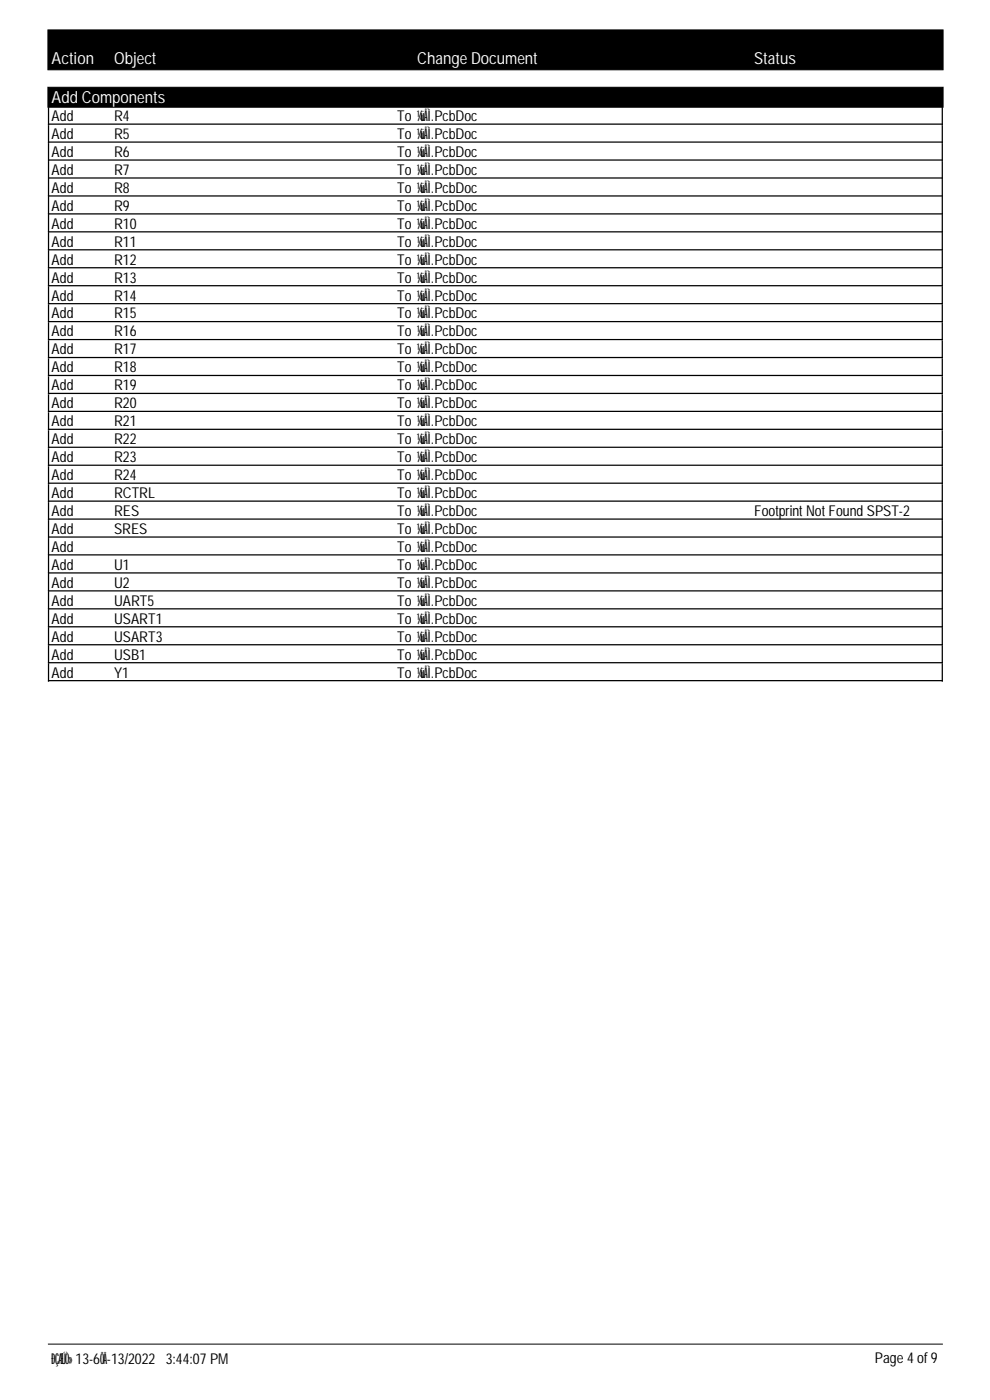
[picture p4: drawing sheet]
<svg xmlns="http://www.w3.org/2000/svg" width="210mm" height="297mm" viewBox="0 0 210 297" stroke-linecap="round" stroke-linejoin="round" font-family="sans-serif">
<defs><g id="words">
<g font-size="3.5" fill="#fff">
<text x="11" y="13.6">Action</text>
<text x="24.2" y="13.6">Object</text>
<text x="88.5" y="13.6">Change Document</text>
<text x="159.9" y="13.6">Status</text>
<text x="11" y="21.8">Add Components</text>
</g>
<g font-size="3.2">
<text x="11" y="25.7">Add</text>
<text x="11" y="29.5">Add</text>
<text x="24.2" y="25.7">R4</text>
<text x="24.2" y="29.5">R5</text>
<text x="84.2" y="25.7">To¼</text>
<text x="84.2" y="29.5">To¼</text>
<text x="89.2" y="25.7">üÌ.PcbDoc</text>
<text x="89.2" y="29.5">üÌ.PcbDoc</text>
<text x="89.9" y="25.7">Å</text>
<text x="89.9" y="29.5">Å</text>
<text x="11" y="33.3">Add</text>
<text x="24.2" y="33.3">R6</text>
<text x="84.2" y="33.3">To¼</text>
<text x="89.2" y="33.3">üÌ.PcbDoc</text>
<text x="89.9" y="33.3">Å</text>
<text x="11" y="37.1">Add</text>
<text x="11" y="40.9">Add</text>
<text x="24.2" y="37.1">R7</text>
<text x="24.2" y="40.9">R8</text>
<text x="84.2" y="37.1">To¼</text>
<text x="84.2" y="40.9">To¼</text>
<text x="89.2" y="37.1">üÌ.PcbDoc</text>
<text x="89.2" y="40.9">üÌ.PcbDoc</text>
<text x="89.9" y="37.1">Å</text>
<text x="89.9" y="40.9">Å</text>
<text x="11" y="44.7">Add</text>
<text x="24.2" y="44.7">R9</text>
<text x="84.2" y="44.7">To¼</text>
<text x="89.2" y="44.7">üÌ.PcbDoc</text>
<text x="89.9" y="44.7">Å</text>
<text x="11" y="48.5">Add</text>
<text x="11" y="52.4">Add</text>
<text x="24.2" y="48.5">R10</text>
<text x="24.2" y="52.4">R11</text>
<text x="84.2" y="48.5">To¼</text>
<text x="84.2" y="52.4">To¼</text>
<text x="89.2" y="48.5">üÌ.PcbDoc</text>
<text x="89.2" y="52.4">üÌ.PcbDoc</text>
<text x="89.9" y="48.5">Å</text>
<text x="89.9" y="52.4">Å</text>
<text x="11" y="56.2">Add</text>
<text x="11" y="60">Add</text>
<text x="24.2" y="56.2">R12</text>
<text x="24.2" y="60">R13</text>
<text x="84.2" y="56.2">To¼</text>
<text x="84.2" y="60">To¼</text>
<text x="89.2" y="56.2">üÌ.PcbDoc</text>
<text x="89.2" y="60">üÌ.PcbDoc</text>
<text x="89.9" y="56.2">Å</text>
<text x="89.9" y="60">Å</text>
<text x="11" y="63.8">Add</text>
<text x="24.2" y="63.8">R14</text>
<text x="84.2" y="63.8">To¼</text>
<text x="89.2" y="63.8">üÌ.PcbDoc</text>
<text x="89.9" y="63.8">Å</text>
<text x="11" y="67.6">Add</text>
<text x="11" y="71.4">Add</text>
<text x="24.2" y="67.6">R15</text>
<text x="24.2" y="71.4">R16</text>
<text x="84.2" y="67.6">To¼</text>
<text x="84.2" y="71.4">To¼</text>
<text x="89.2" y="67.6">üÌ.PcbDoc</text>
<text x="89.2" y="71.4">üÌ.PcbDoc</text>
<text x="89.9" y="67.6">Å</text>
<text x="89.9" y="71.4">Å</text>
<text x="11" y="75.2">Add</text>
<text x="24.2" y="75.2">R17</text>
<text x="84.2" y="75.2">To¼</text>
<text x="89.2" y="75.2">üÌ.PcbDoc</text>
<text x="89.9" y="75.2">Å</text>
<text x="11" y="79">Add</text>
<text x="11" y="82.8">Add</text>
<text x="24.2" y="79">R18</text>
<text x="24.2" y="82.8">R19</text>
<text x="84.2" y="79">To¼</text>
<text x="84.2" y="82.8">To¼</text>
<text x="89.2" y="79">üÌ.PcbDoc</text>
<text x="89.2" y="82.8">üÌ.PcbDoc</text>
<text x="89.9" y="79">Å</text>
<text x="89.9" y="82.8">Å</text>
<text x="11" y="86.6">Add</text>
<text x="24.2" y="86.6">R20</text>
<text x="84.2" y="86.6">To¼</text>
<text x="89.2" y="86.6">üÌ.PcbDoc</text>
<text x="89.9" y="86.6">Å</text>
<text x="11" y="90.5">Add</text>
<text x="11" y="94.3">Add</text>
<text x="24.2" y="90.5">R21</text>
<text x="24.2" y="94.3">R22</text>
<text x="84.2" y="90.5">To¼</text>
<text x="84.2" y="94.3">To¼</text>
<text x="89.2" y="90.5">üÌ.PcbDoc</text>
<text x="89.2" y="94.3">üÌ.PcbDoc</text>
<text x="89.9" y="90.5">Å</text>
<text x="89.9" y="94.3">Å</text>
<text x="11" y="98.1">Add</text>
<text x="11" y="101.9">Add</text>
<text x="24.2" y="98.1">R23</text>
<text x="24.2" y="101.9">R24</text>
<text x="84.2" y="98.1">To¼</text>
<text x="84.2" y="101.9">To¼</text>
<text x="89.2" y="98.1">üÌ.PcbDoc</text>
<text x="89.2" y="101.9">üÌ.PcbDoc</text>
<text x="89.9" y="98.1">Å</text>
<text x="89.9" y="101.9">Å</text>
<text x="11" y="105.7">Add</text>
<text x="24.2" y="105.7">RCTRL</text>
<text x="84.2" y="105.7">To¼</text>
<text x="89.2" y="105.7">üÌ.PcbDoc</text>
<text x="89.9" y="105.7">Å</text>
<text x="11" y="109.5">Add</text>
<text x="11" y="113.3">Add</text>
<text x="24.2" y="109.5">RES</text>
<text x="24.2" y="113.3">SRES</text>
<text x="84.2" y="109.5">To¼</text>
<text x="84.2" y="113.3">To¼</text>
<text x="89.2" y="109.5">üÌ.PcbDoc</text>
<text x="89.2" y="113.3">üÌ.PcbDoc</text>
<text x="89.9" y="109.5">Å</text>
<text x="89.9" y="113.3">Å</text>
<text x="159.9" y="109.5">Footprint Not Found SPST-2</text>
<text x="11" y="117.1">Add</text>
<text x="84.2" y="117.1">To¼</text>
<text x="89.2" y="117.1">üÌ.PcbDoc</text>
<text x="89.9" y="117.1">Å</text>
<text x="11" y="120.9">Add</text>
<text x="11" y="124.7">Add</text>
<text x="24.2" y="120.9">U1</text>
<text x="24.2" y="124.7">U2</text>
<text x="84.2" y="120.9">To¼</text>
<text x="84.2" y="124.7">To¼</text>
<text x="89.2" y="120.9">üÌ.PcbDoc</text>
<text x="89.2" y="124.7">üÌ.PcbDoc</text>
<text x="89.9" y="120.9">Å</text>
<text x="89.9" y="124.7">Å</text>
<text x="11" y="128.6">Add</text>
<text x="24.2" y="128.6">UART5</text>
<text x="84.2" y="128.6">To¼</text>
<text x="89.2" y="128.6">üÌ.PcbDoc</text>
<text x="89.9" y="128.6">Å</text>
<text x="11" y="132.4">Add</text>
<text x="11" y="136.2">Add</text>
<text x="24.2" y="132.4">USART1</text>
<text x="24.2" y="136.2">USART3</text>
<text x="84.2" y="132.4">To¼</text>
<text x="84.2" y="136.2">To¼</text>
<text x="89.2" y="132.4">üÌ.PcbDoc</text>
<text x="89.2" y="136.2">üÌ.PcbDoc</text>
<text x="89.9" y="132.4">Å</text>
<text x="89.9" y="136.2">Å</text>
<text x="11" y="140">Add</text>
<text x="11" y="143.8">Add</text>
<text x="24.2" y="140">USB1</text>
<text x="24.2" y="143.8">Y1</text>
<text x="84.2" y="140">To¼</text>
<text x="84.2" y="143.8">To¼</text>
<text x="89.2" y="140">üÌ.PcbDoc</text>
<text x="89.2" y="143.8">üÌ.PcbDoc</text>
<text x="89.9" y="140">Å</text>
<text x="89.9" y="143.8">Å</text>
<text x="11" y="289.4">ÐÆ</text>
<text x="11.7" y="289.4">ÇÚ» 13-6Ô</text>
<text x="13.8" y="289.4">Ò</text>
<text x="22" y="289.4">Â</text>
<text x="22.7" y="289.4">-13/20</text>
<text x="30.1" y="289.4">22 3:44:0</text>
<text x="42.4" y="289.4">7 PM</text>
<text x="185.5" y="289.2">Page 4 of 9</text>
</g>
</g></defs>
<path d="M10.2 6.3h189.8v8.5h-189.8zM10.2 18.5h189.8v4.3h-189.8z" fill="#000" stroke="#000" stroke-width=".21"/>
<g fill="none" stroke="#000" stroke-width=".26">
<path d="M10.2 26.3h189.7M10.2 30.2h189.7M10.2 34h189.7M10.2 37.8h189.7M10.3 22.8v121.9M199.8 22.8v121.9M10.2 41.6h189.7M10.2 45.4h189.7M10.2 49.2h189.7M10.2 53h189.7M10.2 56.8h189.7M10.2 60.6h189.7"/>
<path d="M10.2 64.4h189.7M10.2 68.3h189.7M10.2 72.1h189.7M10.2 75.9h189.7M10.2 79.7h189.7M10.2 83.5h189.7M10.2 87.3h189.7M10.2 91.1h189.7M10.2 94.9h189.7M10.2 98.7h189.7M10.2 102.5h189.7M10.2 106.4h189.7"/>
<path d="M10.2 110.2h189.7M10.2 114h189.7M10.2 117.8h189.7M10.2 121.6h189.7M10.2 125.4h189.7M10.2 129.2h189.7M10.2 133h189.7M10.2 136.8h189.7M10.2 140.6h189.7M10.2 144.5h189.7"/>
</g>
<path d="M10.2 285.3h189.7" fill="none" stroke="#000" stroke-width=".21"/>
<use href="#words"/>
</svg>
